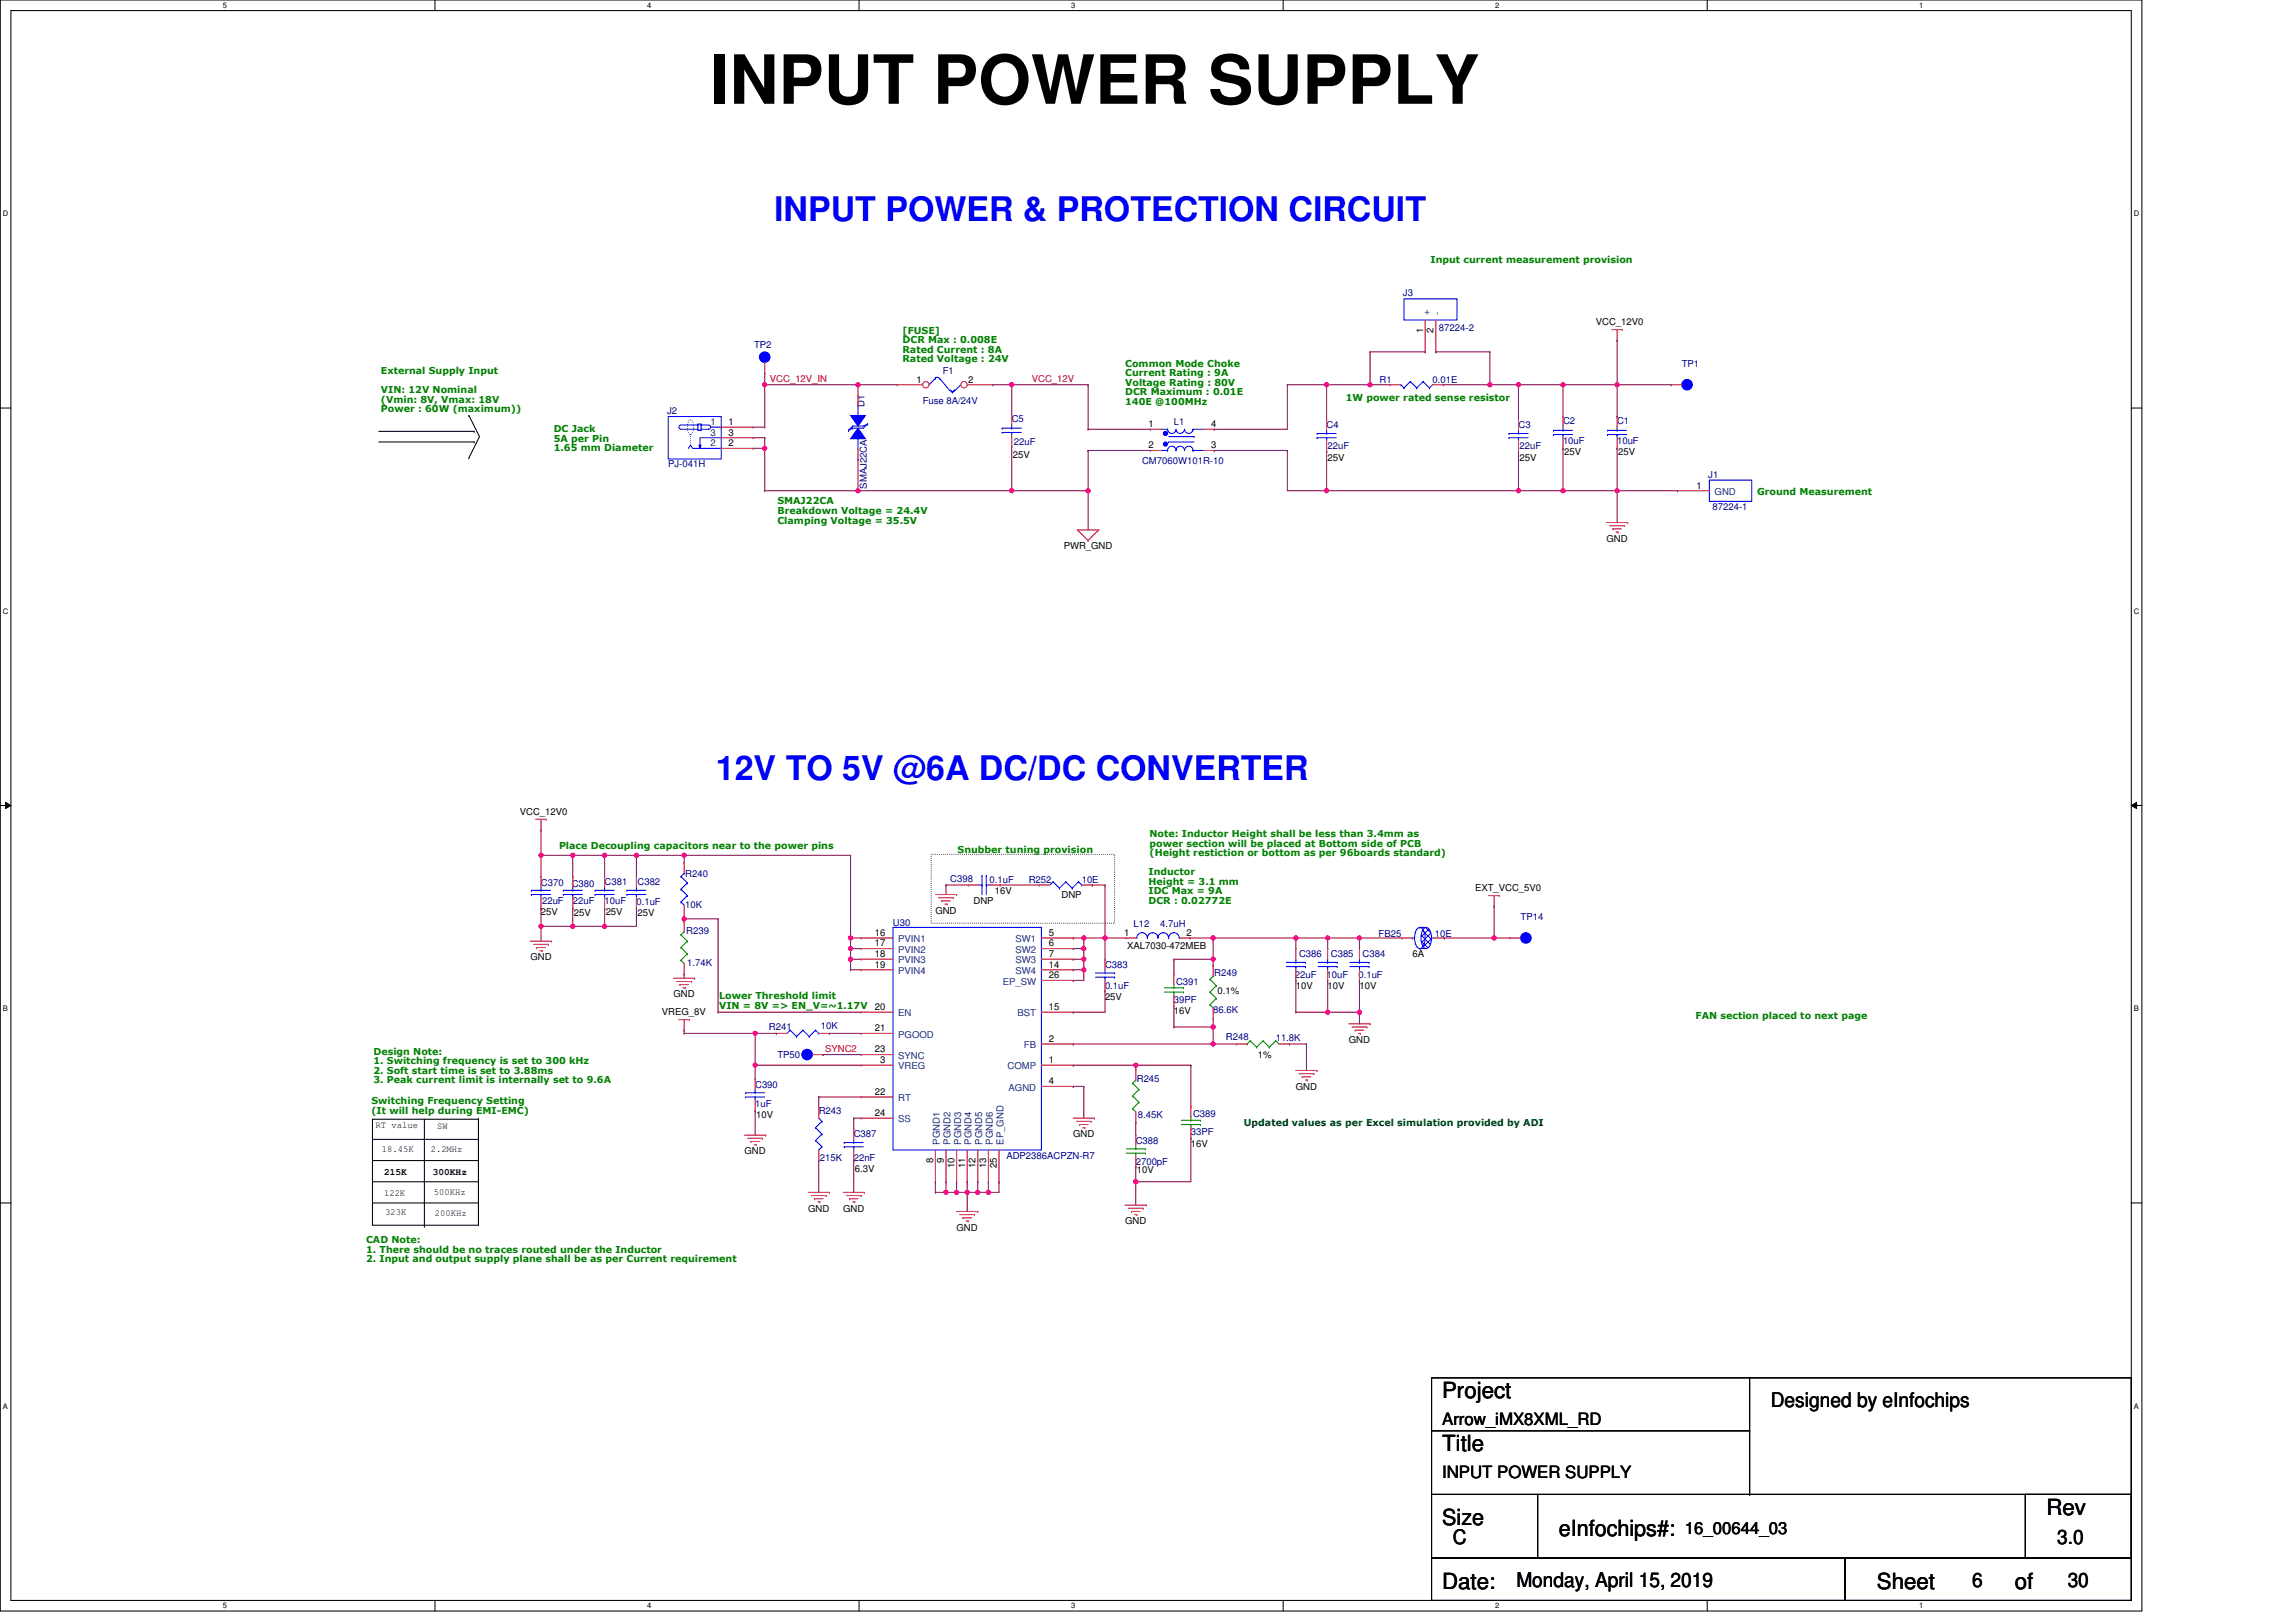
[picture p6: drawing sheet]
<svg xmlns="http://www.w3.org/2000/svg" width="297mm" height="210mm" viewBox="0 0 297 210" stroke-linecap="round" stroke-linejoin="round" font-family="sans-serif">
<defs><g id="words">
<text font-size="8.8" x="91.9" y="13.4">INPUT POWER SUPPLY</text>
<g font-size="4.4" fill="#00f">
<text x="100.2" y="28.7">INPUT POWER &amp; PROTECTION CIRCUIT</text>
<text x="92.6" y="100.9">12V TO 5V @6A DC/DC CONVERTER</text>
</g>
<g font-size="2.9">
<text x="186.6" y="180.9">Project</text>
<text x="186.6" y="187.8">Title</text>
<text x="186.6" y="197.4">Size</text>
<text x="264.8" y="196">Rev</text>
<text x="201.7" y="198.7">eInfochips#:</text>
<text x="186.6" y="205.6">Date:</text>
<text x="242.8" y="205.6">Sheet</text>
<text x="260.6" y="205.6">of</text>
</g>
<g font-size="2.6">
<text x="229.1" y="182">Designed by eInfochips</text>
<text x="187.9" y="199.9">C</text>
<text x="266.1" y="199.9">3.0</text>
<text x="196.2" y="205.4">Monday, April 15, 2019</text>
<text x="255.2" y="205.4">6</text>
<text x="267.5" y="205.4">30</text>
</g>
<g font-size="2.2">
<text x="186.6" y="184.4">Arrow_iMX8XML_RD</text>
<text x="186.6" y="191.3">INPUT POWER SUPPLY</text>
<text x="218" y="198.5">16_00644_03</text>
</g>
<g font-size="1.2" fill="#008000">
<text x="185.1" y="34">Input current measurement provision</text>
<text x="116.8" y="43.2">[FUSE]</text>
<text x="116.8" y="44.4">DCR Max : 0.008E</text>
<text x="116.8" y="45.7">Rated Current : 8A</text>
<text x="116.8" y="46.9">Rated Voltage : 24V</text>
<text x="145.6" y="47.5">Common Mode Choke</text>
<text x="49.3" y="48.4">External Supply Input</text>
<text x="49.3" y="50.9">VIN: 12V Nominal</text>
<text x="49.3" y="52.1">(Vmin: 8V, Vmax: 18V</text>
<text x="49.3" y="53.3">Power : 60W (maximum))</text>
<text x="145.6" y="48.7">Current Rating : 9A</text>
<text x="145.6" y="49.9">Voltage Rating : 80V</text>
<text x="145.6" y="51.1">DCR Maximum : 0.01E</text>
<text x="145.6" y="52.4">140E @100MHz</text>
<text x="174.1" y="51.8">1W power rated sense resistor</text>
<text x="71.6" y="56">DC Jack</text>
<text x="71.6" y="57.2">5A per Pin</text>
<text x="71.6" y="58.4">1.65 mm Diameter</text>
<text x="100.6" y="65.3">SMAJ22CA</text>
<text x="227.3" y="64.1">Ground Measurement</text>
<text x="100.6" y="66.5">Breakdown Voltage = 24.4V</text>
<text x="100.6" y="67.7">Clamping Voltage = 35.5V</text>
<text x="72.3" y="109.9">Place Decoupling capacitors near to the power pins</text>
<text x="123.9" y="110.4">Snubber tuning provision</text>
<text x="148.6" y="113.3">Inductor</text>
<text x="148.7" y="108.4">Note: Inductor Height shall be less than 3.4mm as</text>
<text x="148.7" y="109.6">power section will be placed at Bottom side of PCB</text>
<text x="148.7" y="110.8">(Height restiction or bottom as per 96boards standard)</text>
<text x="148.6" y="114.5">Height = 3.1 mm</text>
<text x="148.6" y="115.8">IDC Max = 9A</text>
<text x="148.6" y="117">DCR : 0.02772E</text>
<text x="93" y="129.3">Lower Threshold limit</text>
<text x="93" y="130.6">VIN = 8V =&gt; EN_V=~1.17V</text>
<text x="219.4" y="131.8">FAN section placed to next page</text>
<text x="48.3" y="136.5">Design Note:</text>
<text x="48.3" y="137.7">1. Switching frequency is set to 300 kHz</text>
<text x="48" y="142.9">Switching Frequency Setting</text>
<text x="48.3" y="138.9">2. Soft start time is set to 3.88ms</text>
<text x="48.3" y="140.2">3. Peak current limit is internally set to 9.6A</text>
<text x="48" y="144.2">(It will help during EMI-EMC)</text>
<text x="47.4" y="160.9">CAD Note:</text>
<text x="47.4" y="162.1">1. There should be no traces routed under the Inductor</text>
<text x="47.4" y="163.3">2. Input and output supply plane shall be as per Current requirement</text>
</g>
<g font-size="1.2" fill="#000080">
<text x="181.5" y="38.3">J3</text>
<text x="97.6" y="45">TP2</text>
<text x="186.2" y="42.8">87224-2</text>
<text x="217.6" y="47.5">TP1</text>
<text x="86.3" y="53.6">J2</text>
<text x="111.9" y="52.7" transform="rotate(-90 111.9 52.7)">D1</text>
<text x="119.4" y="52.3">Fuse 8A/24V</text>
<text x="122" y="48.4">F1</text>
<text x="178.5" y="49.5">R1</text>
<text x="185.3" y="49.5">0.01E</text>
<text x="130.9" y="54.6">C5</text>
<text x="131.2" y="57.6">22uF</text>
<text x="151.9" y="55">L1</text>
<text x="171.6" y="55.4">C4</text>
<text x="171.8" y="58.2">22uF</text>
<text x="196.5" y="55.4">C3</text>
<text x="196.6" y="58.2">22uF</text>
<text x="202.2" y="54.9">C2</text>
<text x="202.2" y="57.5">10uF</text>
<text x="209.2" y="54.9">C1</text>
<text x="209.2" y="57.5">10uF</text>
<text x="86.4" y="60.5">PJ-041H</text>
<text x="112.1" y="63.2" transform="rotate(-90 112.1 63.2)">SMAJ22CA</text>
<text x="147.8" y="60.1">CM7060W101R-10</text>
<text x="221" y="61.9">J1</text>
<text x="221.6" y="66">87224-1</text>
<text x="88.6" y="113.4">R240</text>
<text x="70" y="114.7">C370</text>
<text x="70.1" y="117">22uF</text>
<text x="74" y="114.8">C380</text>
<text x="74.1" y="117">22uF</text>
<text x="78.2" y="114.5">C381</text>
<text x="78.2" y="117">10uF</text>
<text x="82.3" y="117.1">0.1uF</text>
<text x="82.5" y="114.5">C382</text>
<text x="88.6" y="117.6">10K</text>
<text x="115.5" y="119.9">U30</text>
<text x="122.9" y="114.1">C398</text>
<text x="128" y="114.3">0.1uF</text>
<text x="133.1" y="114.3">R252</text>
<text x="139.9" y="114.3">10E</text>
<text x="196.7" y="119.1">TP14</text>
<text x="88.8" y="120.8">R239</text>
<text x="88.9" y="125">1.74K</text>
<text x="143" y="125.2">C383</text>
<text x="146.7" y="120">L12</text>
<text x="150.1" y="120">4.7uH</text>
<text x="168.1" y="123.9">C386</text>
<text x="172.2" y="123.9">C385</text>
<text x="176.3" y="123.9">C384</text>
<text x="178.3" y="121.3">FB25</text>
<text x="185.6" y="121.3">10E</text>
<text x="143" y="128">0.1uF</text>
<text x="151.9" y="129.8">39PF</text>
<text x="152.1" y="127.4">C391</text>
<text x="156.9" y="131.1">86.6K</text>
<text x="157.1" y="126.3">R249</text>
<text x="167.5" y="126.6">22uF</text>
<text x="171.6" y="126.6">10uF</text>
<text x="175.7" y="126.6">0.1uF</text>
<text x="99.5" y="133.3">R241</text>
<text x="100.6" y="136.9">TP50</text>
<text x="106.2" y="133.2">10K</text>
<text x="158.6" y="134.6">R248</text>
<text x="165" y="134.7">11.8K</text>
<text x="97.7" y="140.7">C390</text>
<text x="97.7" y="143.2">1uF</text>
<text x="147.1" y="140">R245</text>
<text x="105.9" y="144.2">R243</text>
<text x="110.5" y="147.2">C387</text>
<text x="130.2" y="149.9">ADP2386ACPZN-R7</text>
<text x="146.9" y="148">C388</text>
<text x="147.2" y="144.7">8.45K</text>
<text x="154.1" y="146.9">33PF</text>
<text x="154.3" y="144.6">C389</text>
<text x="106.1" y="150.2">215K</text>
<text x="110.5" y="150.2">22nF</text>
<text x="146.9" y="150.7">2700pF</text>
</g>
<g font-size="1.2" fill="#004080">
<text x="185" y="40.7" transform="rotate(-90 185 40.7)">+</text>
<text x="186.3" y="40.7" transform="rotate(-90 186.3 40.7)">-</text>
<text x="91.9" y="55">1</text>
<text x="91.9" y="57.8">2</text>
<text x="91.9" y="56.4">3</text>
<text x="221.8" y="64.1">GND</text>
<text x="116.2" y="121.9">PVIN1</text>
<text x="116.2" y="123.3">PVIN2</text>
<text x="116.2" y="124.7">PVIN3</text>
<text x="131.4" y="121.9">SW1</text>
<text x="131.4" y="123.3">SW2</text>
<text x="131.4" y="124.7">SW3</text>
<text x="116.2" y="126.1">PVIN4</text>
<text x="116.2" y="131.5">EN</text>
<text x="129.7" y="127.4">EP_SW</text>
<text x="131.4" y="126.1">SW4</text>
<text x="131.6" y="131.5">BST</text>
<text x="116.2" y="134.3">PGOOD</text>
<text x="116.2" y="137">SYNC</text>
<text x="132.5" y="135.7">FB</text>
<text x="116.2" y="142.5">RT</text>
<text x="116.2" y="138.4">VREG</text>
<text x="130.3" y="138.4">COMP</text>
<text x="130.5" y="141.1">AGND</text>
<text x="116.2" y="145.3">SS</text>
<text x="121.6" y="148.1" transform="rotate(-90 121.6 148.1)">PGND1</text>
<text x="123" y="148.1" transform="rotate(-90 123 148.1)">PGND2</text>
<text x="124.3" y="148.1" transform="rotate(-90 124.3 148.1)">PGND3</text>
<text x="125.7" y="148.1" transform="rotate(-90 125.7 148.1)">PGND4</text>
<text x="127.1" y="148.1" transform="rotate(-90 127.1 148.1)">PGND5</text>
<text x="128.4" y="148.1" transform="rotate(-90 128.4 148.1)">PGND6</text>
<text x="129.8" y="148.1" transform="rotate(-90 129.8 148.1)">EP_GND</text>
</g>
<g font-size="1.2">
<text x="184.1" y="43.1" transform="rotate(-90 184.1 43.1)">1</text>
<text x="185.5" y="43.1" transform="rotate(-90 185.5 43.1)">2</text>
<text x="206.5" y="42.1">VCC_12V0</text>
<text x="118.5" y="49.5">1</text>
<text x="125.3" y="49.5">2</text>
<text x="94.3" y="55">1</text>
<text x="94.3" y="57.7">2</text>
<text x="94.3" y="56.4">3</text>
<text x="131" y="59.3">25V</text>
<text x="148.6" y="55.3">1</text>
<text x="148.6" y="58">2</text>
<text x="156.7" y="55.3">4</text>
<text x="156.7" y="58">3</text>
<text x="171.8" y="59.7">25V</text>
<text x="196.6" y="59.7">25V</text>
<text x="202.3" y="58.9">25V</text>
<text x="209.3" y="58.9">25V</text>
<text x="219.5" y="63.2">1</text>
<text x="137.6" y="71.1">PWR_GND</text>
<text x="207.8" y="70.1">GND</text>
<text x="67.2" y="105.5">VCC_12V0</text>
<text x="70" y="118.4">25V</text>
<text x="74.2" y="118.5">25V</text>
<text x="78.4" y="118.4">25V</text>
<text x="82.5" y="118.5">25V</text>
<text x="121" y="118.2">GND</text>
<text x="126" y="117">DNP</text>
<text x="128.7" y="115.6">16V</text>
<text x="137.3" y="116.2">DNP</text>
<text x="190.8" y="115.4">EXT_VCC_5V0</text>
<text x="68.6" y="124.3">GND</text>
<text x="113.2" y="121.1">16</text>
<text x="113.2" y="122.5">17</text>
<text x="113.2" y="123.9">18</text>
<text x="113.2" y="125.2">19</text>
<text x="135.7" y="121.1">5</text>
<text x="135.7" y="122.5">6</text>
<text x="135.7" y="123.9">7</text>
<text x="135.7" y="125.2">14</text>
<text x="145.4" y="121.1">1</text>
<text x="145.8" y="122.8">XAL7030-472MEB</text>
<text x="153.5" y="121.1">2</text>
<text x="182.7" y="123.9">6A</text>
<text x="85.6" y="131.4">VREG_8V</text>
<text x="87.1" y="129.1">GND</text>
<text x="113.2" y="130.7">20</text>
<text x="135.7" y="130.7">15</text>
<text x="135.7" y="126.6">26</text>
<text x="143" y="129.3">25V</text>
<text x="151.9" y="131.3">16V</text>
<text x="157.5" y="128.7">0.1%</text>
<text x="167.6" y="128">10V</text>
<text x="171.8" y="128">10V</text>
<text x="175.9" y="128">10V</text>
<text x="113.2" y="133.5">21</text>
<text x="113.2" y="136.2">23</text>
<text x="113.9" y="137.6">3</text>
<text x="135.7" y="134.8">2</text>
<text x="135.7" y="137.6">1</text>
<text x="162.7" y="136.9">1%</text>
<text x="174.5" y="135">GND</text>
<text x="113.2" y="141.7">22</text>
<text x="135.7" y="140.3">4</text>
<text x="167.6" y="141">GND</text>
<text x="48.6" y="146">RT value</text>
<text x="49.4" y="149.1">18.45K</text>
<text x="55.7" y="149.1">2.2MHz</text>
<text x="56.5" y="146.1">SW</text>
<text x="96.3" y="149.4">GND</text>
<text x="97.8" y="144.7">10V</text>
<text x="113.2" y="144.4">24</text>
<text x="138.8" y="147.2">GND</text>
<text x="154.1" y="148.4">16V</text>
<text x="49.7" y="154.7">122K</text>
<text x="49.7" y="152">215K</text>
<text x="56" y="152">300KHz</text>
<text x="56.1" y="154.6">500KHz</text>
<text x="110.6" y="151.7">6.3V</text>
<text x="120.7" y="150.5" transform="rotate(-90 120.7 150.5)">8</text>
<text x="122.1" y="150.5" transform="rotate(-90 122.1 150.5)">9</text>
<text x="123.5" y="151.1" transform="rotate(-90 123.5 151.1)">10</text>
<text x="124.8" y="151.1" transform="rotate(-90 124.8 151.1)">11</text>
<text x="126.2" y="151.1" transform="rotate(-90 126.2 151.1)">12</text>
<text x="127.6" y="151.1" transform="rotate(-90 127.6 151.1)">13</text>
<text x="129" y="151.1" transform="rotate(-90 129 151.1)">25</text>
<text x="147.1" y="151.8">10V</text>
<text x="49.8" y="157.2">323K</text>
<text x="56.3" y="157.3">200KHz</text>
<text x="104.6" y="156.8">GND</text>
<text x="109.1" y="156.8">GND</text>
<text x="123.8" y="159.3">GND</text>
<text x="145.6" y="158.4">GND</text>
</g>
<g font-size="1.2" fill="#f00">
<text x="99.6" y="49.5">VCC_12V_IN</text>
<text x="133.5" y="49.5">VCC_12V</text>
<text x="106.8" y="136.2">SYNC2</text>
</g>
<text font-size="1.2" fill="#004000" x="160.9" y="145.7">Updated values as per Excel simulation provided by ADI</text>
<g font-size="1">
<text x="28.8" y="1">5</text>
<text x="83.7" y="1">4</text>
<text x="138.6" y="1">3</text>
<text x="193.4" y="1">2</text>
<text x="248.3" y="1">1</text>
<text x=".4" y="28">D</text>
<text x="276.1" y="28">D</text>
<text x=".4" y="79.4">C</text>
<text x="276.1" y="79.4">C</text>
<text x=".4" y="130.8">B</text>
<text x="276.1" y="130.8">B</text>
<text x=".4" y="182.3">A</text>
<text x="276.1" y="182.3">A</text>
<text x="28.8" y="208.1">5</text>
<text x="83.7" y="208.1">4</text>
<text x="138.6" y="208.1">3</text>
<text x="193.4" y="208.1">2</text>
<text x="248.3" y="208.1">1</text>
</g>
</g></defs>
<path d="M0 0h277.1v208.5h-277.1zM1.4 1.4h274.3v205.7h-274.3z" fill="none" stroke="#000" stroke-width=".13"/>
<g fill="#fff">
<path d="M28.8 .1h.6v1.1h-.6z"/>
<path d="M28.8 207.3h.6v1.1h-.6z"/>
</g>
<path d="M56.3 0v1.4M56.3 207.1v1.4" fill="none" stroke="#000" stroke-width=".13"/>
<g fill="#fff">
<path d="M83.7 .1h.6v1.1h-.6z"/>
<path d="M83.7 207.3h.6v1.1h-.6z"/>
</g>
<path d="M111.1 0v1.4M111.1 207.1v1.4" fill="none" stroke="#000" stroke-width=".13"/>
<g fill="#fff">
<path d="M138.6 .1h.5v1.1h-.5z"/>
<path d="M138.6 207.3h.5v1.1h-.5z"/>
</g>
<path d="M166 0v1.4M166 207.1v1.4" fill="none" stroke="#000" stroke-width=".13"/>
<g fill="#fff">
<path d="M193.4 .1h.6v1.1h-.6z"/>
<path d="M193.4 207.3h.6v1.1h-.6z"/>
</g>
<path d="M220.9 0v1.4M220.9 207.1v1.4" fill="none" stroke="#000" stroke-width=".13"/>
<g fill="#fff">
<path d="M248.3 .1h.5v1.1h-.5z"/>
<path d="M248.3 207.3h.5v1.1h-.5z"/>
<path d="M.4 27.1h.7v1.1h-.7z"/>
<path d="M276.1 27.1h.7v1.1h-.7z"/>
<path d="M.4 78.5h.7v1.1h-.7z"/>
<path d="M276.1 78.5h.7v1.1h-.7z"/>
</g>
<path d="M0 52.8h1.4M275.7 52.8h1.4" fill="none" stroke="#000" stroke-width=".13"/>
<g fill="#fff">
<path d="M.4 130h.6v1.1h-.6z"/>
<path d="M276.1 130h.6v1.1h-.6z"/>
</g>
<path d="M0 104.2h1.4M.7 103.8l.7 .4-.7 .4zM275.7 104.2l.7-.4v.8zM275.7 104.2h1.4" fill="none" stroke="#000" stroke-width=".13"/>
<path d="M.7 103.8l.7 .4-.7 .4zM275.7 104.2l.7-.4v.8z" fill="#000"/>
<g fill="#fff">
<path d="M.4 181.4h.6v1.1h-.6z"/>
<path d="M276.1 181.4h.6v1.1h-.6z"/>
</g>
<g fill="none" stroke="#000" stroke-width=".13">
<path d="M49 55.8h12.3M49 57.2h12.3M60.7 53.8h.1M60.7 59.3h.1M60.7 53.8l1.3 2.7-1.3 2.8M61.3 55.8h.1M61.3 57.2h.1M0 155.7h1.4M48.2 144.8h13.7v13.8h-13.7zM48.2 155.7h13.7M48.2 147.4h13.7M48.2 150.2h13.7"/>
<path d="M48.2 152.9h13.7M54.9 158.7h.1M54.9 144.8v13.9M61.9 158.4h.1M61.9 147.4h.1M61.9 150.2h.1M61.9 152.9h.1M61.9 155.7h.1M61.9 144.7v13.7M275.7 155.7h1.4M185.2 178.3h90.5v15.1h-90.5zM226.4 178.3v15.1"/>
<path d="M185.2 193.4h13.7v8.2h-13.7zM185.2 185.2h41.2M198.9 193.4h76.8v8.2h-76.8zM226.4 193.4h.1M226.4 185.2h.1M262 193.4h13.7v8.2h-13.7zM185.2 201.6h53.5v5.5h-53.5zM238.7 201.6h37v5.5h-37z"/>
</g>
<path d="M120.5 110.6h23.7v8.9h-23.7z" fill="none" stroke="#000" stroke-width=".13" stroke-dasharray="0 .3"/>
<g fill="none" stroke="#f00" stroke-width=".13">
<path d="M208.5 42.7h1.4M209.2 44h.1M209.2 42.7v1.3M209.9 42.7h.1M139.4 68.6h.1M139.4 68.6h2.7M139.4 68.6l1.4 1.4M140.8 70h.1M142.1 68.6h.1M142.1 68.6l-1.3 1.4M207.8 67.6h2.8M208.3 68h1.9"/>
<path d="M208.7 68.4h.1M208.7 68.4h1.1M209.1 68.9h.2M209.3 68.9h.1M210.2 68h.1M210.6 67.6h.1M69.3 106h1.4M70 107.4h.1M70 106v1.4M70.7 106h.1M121 115.8h2.8M121.4 116.2h1.9"/>
<path d="M121.8 116.6h.1M121.8 116.6h1.1M122.3 117h.2M122.5 117h.1M123.3 116.2h.1M123.8 115.8h.1M192.6 115.9h1.4M193.3 117.3h.1M193.3 115.9v1.4M194 115.9h.1M68.6 121.8h2.8M69 122.2h1.9"/>
<path d="M69.4 122.6h.1M69.4 122.6h1.1M69.9 123h.2M70.1 123h.1M70.9 122.2h.1M71.4 121.8h.1M87.1 126.6h2.8M87.5 127h2M87.8 131.9h1.4M88 127.4h.1M88 127.4h1.1M88.4 127.8h.2"/>
<path d="M88.5 133.3h.1M88.5 131.9v1.4M88.6 127.8h.1M89.2 131.9h.1M89.5 127h.1M89.9 126.6h.1M100.4 133.7h.1M100.4 133.7h1.4M105.9 133.7h1.4M107.3 133.7h.1M167.6 138.5h2.8M168.1 138.9h1.9"/>
<path d="M168.5 139.4h.1M168.5 139.4h1.1M168.9 139.8h.3M169.2 139.8h.1M170 138.9h.1M170.4 138.5h.1M174.5 132.5h2.7M174.9 132.9h1.9M175.3 133.3h.1M175.3 133.3h1.1M175.7 133.7h.3M176 133.7h.1"/>
<path d="M176.8 132.9h.1M177.2 132.5h.1M96.3 146.9h2.8M96.7 147.3h2M97.1 147.7h.1M97.1 147.7h1.1M97.6 148.1h.2M97.8 148.1h.1M98.7 147.3h.1M99.1 146.9h.1M104.6 154.3h2.7M105 154.7h1.9"/>
<path d="M105.4 155.1h.1M105.4 155.1h1.1M105.8 155.5h.3M105.9 143.3h.1M105.9 150.2h.1M105.9 143.3v1.4M105.9 148.8v1.4M106.1 155.5h.1M106.9 154.7h.1M107.3 154.3h.1M109.1 154.3h2.7M109.5 154.7h1.9"/>
<path d="M109.9 155.1h.1M109.9 155.1h1.1M110.3 155.5h.3M110.6 155.5h.1M111.4 154.7h.1M111.8 154.3h.1M123.8 156.8h2.7M124.2 157.2h1.9M124.6 157.6h.1M124.6 157.6h1.1M125 158h.3M125.3 158h.1"/>
<path d="M126.1 157.2h.1M126.5 156.8h.1M138.8 144.7h2.8M139.3 145.1h1.9M139.7 145.5h.1M139.7 145.5h1.1M140.1 145.9h.3M140.4 145.9h.1M141.2 145.1h.1M141.6 144.7h.1M145.6 155.9h2.7M146 156.4h1.9"/>
<path d="M146.4 156.8h.1M146.4 156.8h1.1M146.8 157.2h.3M147.1 157.2h.1M147.9 156.4h.1M148.3 155.9h.1"/>
</g>
<g fill="none" stroke="#00f" stroke-width=".13">
<path d="M102.2 133.3h.1M102.2 133.3l-.4 .4M102.2 133.3l.8 .8M103 134.1h.1M103.9 133.3h.1M103.9 133.3l-.9 .8M103.9 133.3l.8 .8M104.7 134.1h.1M105.5 133.3h.1M105.5 133.3l-.8 .8M105.5 133.3l.4 .4M105.9 133.7h.1"/>
<path d="M105.5 145.9h.1M105.5 147.6h.1M105.5 145.9l.8 .9M105.5 147.6l.8 .8M105.9 148.8h.1M105.9 144.7l.4 .4M106.3 145.1h.1M106.3 146.8h.1M106.3 148.4h.1M106.3 145.1l-.8 .8M106.3 146.8l-.8 .8M106.3 148.4l-.4 .4"/>
</g>
<circle cx="218.3" cy="49.8" r=".68" fill="#00f"/>
<g fill="none" stroke="#00f" stroke-width=".13">
<path d="M170.4 56.6h.1M170.4 56.1h.1M170.4 56.6h2.5M170.4 56.1h2.5M171.6 56.6h.1M171.6 56.1h.1M171.6 55.7v.4M171.6 56.6v.5M195.2 56.6h.1M195.2 56.1h.1M195.2 56.6h2.5M195.2 56.1h2.5"/>
<path d="M196.5 56.6h.1M196.5 56.1h.1M196.5 55.7v.4M196.5 56.6v.5M68.8 115.8h.1M68.8 115.2h.1M68.8 115.8h2.4M68.8 115.2h2.4M70 115.8h.1M70 115.2h.1M70 114.8v.4M70 115.8v.4"/>
<path d="M72.9 115.8h.1M72.9 115.2h.1M72.9 115.8h2.4M72.9 115.2h2.4M74.1 115.8h.1M74.1 115.2h.1M74.1 114.8v.4M74.1 115.8v.4M77 115.8h.1M77 115.2h.1M77 115.8h2.5M77 115.2h2.5"/>
<path d="M78.2 115.8h.1M78.2 115.2h.1M78.2 114.8v.4M78.2 115.8v.4M115.5 120h19.2v28.8h-19.2zM147.1 121.4a.68 .68 0 0 1 .7-.7 .68 .68 0 0 1 .6 .7M148.4 121.4a.68 .68 0 0 1 .7-.7 .68 .68 0 0 1 .7 .7 .68 .68 0 0 1 .7-.7 .68 .68 0 0 1 .7 .7M151.2 121.4a.68 .68 0 0 1 .7-.7 .68 .68 0 0 1 .7 .7M166.4 125.1h2.5M166.4 124.5h2.5M167.6 125.1h.1M167.6 124.5h.1"/>
<path d="M167.6 124.1v.4M167.6 125.1v.4M168.9 125.1h.1M168.9 124.5h.1M170.5 125.1h2.5M170.5 124.5h2.5M171.8 125.1h.1M171.8 124.5h.1M171.8 124.1v.4M171.8 125.1v.4M173 125.1h.1M173 124.5h.1"/>
<circle cx="218.3" cy="49.8" r=".68"/>
</g>
<g fill="none" stroke="#f00" stroke-width=".13">
<path d="M171.6 54.3h.1M171.6 58.4h.1M171.6 54.3v1.4M171.6 57.1v1.3M196.5 54.3h.1M196.5 58.4h.1M196.5 54.3v1.4M196.5 57.1v1.3M216.2 49.8h.1M216.2 49.8h1.4M70 113.4h.1M70 117.5h.1"/>
<path d="M70 113.4v1.4M70 116.2v1.3M74.1 113.4h.1M74.1 117.5h.1M74.1 113.4v1.4M74.1 116.2v1.3M78.2 113.4h.1M78.2 117.5h.1M78.2 113.4v1.4M78.2 116.2v1.3M111.4 121.4h.1M111.4 122.8h.1"/>
<path d="M111.4 124.1h.1M111.4 125.5h.1M111.4 131h.1M111.4 133.7h.1M111.4 136.5h.1M111.4 137.8h.1M111.4 121.4h4.1M111.4 122.8h4.1M111.4 124.1h4.1M111.4 125.5h4.1M111.4 131h4.1M111.4 133.7h4.1"/>
<path d="M111.4 136.5h4.1M111.4 137.8h4.1M134.7 121.4h4.1M134.7 122.8h4.1M134.7 124.1h4.1M134.7 125.5h4.1M134.7 131h4.1M134.7 137.8h4.1M134.7 135.1h4.1M134.7 126.9h4.1M138.8 121.4h.1M138.8 122.8h.1"/>
<path d="M138.8 124.1h.1M138.8 125.5h.1M138.8 131h.1M138.8 135.1h.1M138.8 137.8h.1M138.8 126.9h.1M145.7 121.4h.1M145.7 121.4h1.4M152.6 121.4h1.3M153.9 121.4h.1M167.6 122.8h.1M167.6 126.9h.1"/>
<path d="M167.6 122.8v1.3M167.6 125.5v1.4M171.8 122.8h.1M171.8 126.9h.1M171.8 122.8v1.3M171.8 125.5v1.4M111.4 142h.1M111.4 144.7h.1M111.4 142h4.1M111.4 144.7h4.1M121 152.9h.1M121 148.8v4.1"/>
<path d="M122.4 152.9h.1M122.4 148.8v4.1M123.8 152.9h.1M123.8 148.8v4.1M125.1 152.9h.1M125.1 148.8v4.1M126.5 152.9h.1M126.5 148.8v4.1M127.9 152.9h.1M127.9 148.8v4.1M129.2 152.9h.1M129.2 148.8v4.1"/>
<path d="M134.7 140.6h4.1M138.8 140.6h.1M154.1 143.2h.1M154.1 147.3h.1M154.1 143.2v1.4M154.1 145.9v1.4"/>
</g>
<path d="M152.8 145.5h2.5M152.8 145h2.5M154.1 145.5h.1M154.1 145h.1M154.1 144.6v.4M154.1 145.5v.4M155.3 145.5h.1M155.3 145h.1" fill="none" stroke="#008000" stroke-width=".13"/>
<path d="M184.3 120.1l.2-.1a1.48 1.48 0 0 1 .7 1.8 .96 .96 0 0 1-.7 1 1.5 1.5 0 0 1-.6-1.9l.1-.3z" fill-rule="evenodd" fill="#fff"/>
<path d="M184.3 120.1l.2-.1a1.48 1.48 0 0 1 .7 1.8 .96 .96 0 0 1-.7 1 1.5 1.5 0 0 1-.6-1.9l.1-.3z" fill-rule="evenodd" fill="#00f"/>
<g fill="none" stroke="#00f" stroke-width=".13">
<path d="M201 56.2h.1M201 55.7h.1M201 56.2h2.4M201 55.7h2.4M202.2 56.2h.1M202.2 55.7h.1M202.2 55.3v.4M202.2 56.2v.4M81.1 115.8h.1M81.1 115.2h.1M81.1 115.8h2.5M81.1 115.2h2.5"/>
<path d="M82.3 115.8h.1M82.3 115.2h.1M82.3 114.8v.4M82.3 115.8v.4M174.6 125.1h2.5M174.6 124.5h2.5M175.9 125.1h.1M175.9 124.5h.1M175.9 124.1v.4M175.9 125.1v.4M177.1 125.1h.1M177.1 124.5h.1"/>
<path d="M182.7 121.4h.1M182.7 121.4h.3M183.5 120.1l.2-.1a1.48 1.48 0 0 1 .6 1.8 .96 .96 0 0 1-.6 1 1.5 1.5 0 0 1-.7-1.9l.1-.3zM183.7 122.8h.1M183.7 120h.1M183.7 122.8h.8M183.7 120h.8M184.3 120.1l.2-.1a1.48 1.48 0 0 1 .7 1.8 .96 .96 0 0 1-.7 1 1.5 1.5 0 0 1-.6-1.9l.1-.3zM185.2 121.4h.1M185.2 121.4h.3"/>
</g>
<g fill="none" stroke="#f00" stroke-width=".13">
<path d="M202.2 53.9h.1M202.2 58h.1M202.2 53.9v1.4M202.2 56.6v1.4M82.3 113.4h.1M82.3 117.5h.1M82.3 113.4v1.4M82.3 116.2v1.3M160 135.1h.1M160 135.1h1.3M165.5 135.1h1.3M166.8 135.1h.1"/>
<path d="M175.9 122.8h.1M175.9 126.9h.1M175.9 122.8v1.3M175.9 125.5v1.4M181.4 121.4h.1M181.4 121.4h1.3M185.5 121.4h1.3M186.8 121.4h.1"/>
</g>
<path d="M161.3 135.1h.1M161.7 134.7h.1M161.7 134.7l.9 .8M161.7 134.7l-.4 .4M162.6 135.5h.1M163.4 134.7h.1M163.4 134.7l.8 .8M163.4 134.7l-.8 .8M164.2 135.5h.1M165 134.7h.1M165 134.7l.5 .4M165 134.7l-.8 .8" fill="none" stroke="#008000" stroke-width=".13"/>
<circle cx="197.4" cy="121.4" r=".68" fill="#00f"/>
<circle cx="197.4" cy="121.4" r=".68" fill="none" stroke="#00f" stroke-width=".13"/>
<path d="M195.4 121.4h.1M195.4 121.4h1.3" fill="none" stroke="#f00" stroke-width=".13"/>
<circle cx="104.4" cy="136.5" r=".68" fill="#00f"/>
<g fill="none" stroke="#00f" stroke-width=".13">
<path d="M181.6 38.7h6.9v2.7h-6.9zM111 56.6h.1M111 52.5h.1M111 52.5v1.4M111 56.6v1.4M208 56.2h.1M208 55.7h.1M208 56.2h2.4M208 55.7h2.4M209.2 56.2h.1M209.2 55.7h.1M209.2 55.3v.4"/>
<path d="M209.2 56.2v.4M141.7 126.5h2.5M141.7 125.9h2.5M143 126.5h.1M143 125.9h.1M143 125.5v.4M143 126.5v.4M144.2 126.5h.1M144.2 125.9h.1M109.2 148.4h.1M109.2 147.9h.1M109.2 148.4h2.5"/>
<path d="M109.2 147.9h2.5M110.5 148.4h.1M110.5 147.9h.1M110.5 147.4v.5M110.5 148.4v.4"/>
<circle cx="104.4" cy="136.5" r=".68"/>
</g>
<g fill="none" stroke="#f00" stroke-width=".13">
<path d="M184.4 45.5h.1M184.4 41.4v4.1M185.8 45.5h.1M185.8 41.4v4.1M209.2 53.9h.1M209.2 58h.1M209.2 53.9v1.4M209.2 56.6v1.4M88.5 119.2h.1M88.5 119.2v1.4M88.5 126h.1M88.5 124.7v1.3"/>
<path d="M105.1 136.5h1.4M106.5 136.5h.1M143 124.1h.1M143 128.2h.1M143 124.1v1.4M143 126.9v1.3M156.9 131.8h.1M156.9 125h.1M156.9 125v1.3M156.9 130.4v1.4M110.5 146.1h.1M110.5 150.2h.1"/>
<path d="M110.5 146.1v1.3M110.5 148.8v1.4M146.9 146.9h.1M146.9 151h.1M146.9 146.9v1.4M146.9 149.6v1.4"/>
</g>
<g fill="none" stroke="#008000" stroke-width=".13">
<path d="M88.1 124.3h.1M88.1 122.6h.1M88.1 121h.1M88.1 124.3l.4 .4M88.1 122.6l.8 .8M88.1 121l.8 .8M88.5 120.6h.1M88.5 120.6l-.4 .4M88.9 123.4h.1M88.9 121.8h.1M88.9 123.4l-.8 .9M88.9 121.8l-.8 .8"/>
<path d="M156.5 130h.1M156.5 128.4h.1M156.5 126.7h.1M156.5 130l.4 .4M156.5 128.4l.9 .8M156.5 126.7l.9 .9M156.9 126.3h.1M156.9 126.3l-.4 .4M157.4 129.2h.1M157.4 127.6h.1M157.4 129.2l-.9 .8M157.4 127.6l-.9 .8"/>
<path d="M145.7 149.2h2.5M145.7 148.7h2.5M146.9 149.2h.1M146.9 148.7h.1M146.9 148.3v.4M146.9 149.2v.4M148.2 149.2h.1M148.2 148.7h.1"/>
</g>
<path d="M111 55.4l1 1.4h-2z" fill-rule="evenodd" fill="#00f"/>
<path d="M109.8 55.7h.1M110.3 55.4h.1M110.3 55.1l-.5 .6M110.3 55.4l-.5 .3M111 55.4l1 1.4h-2zM112.2 54.9h.1M112.2 54.9l-.5 .5h-1.4M112.2 54.9l-.5 .2" fill="none" stroke="#00f" stroke-width=".13"/>
<path d="M110 53.8h2l-1 1.3z" fill-rule="evenodd" fill="#00f"/>
<path d="M110 53.8h2l-1 1.3zM110.3 55.1h.1M110.3 55.1h1.4M111 53.9h.1M111 53.9v1.2" fill="none" stroke="#00f" stroke-width=".13"/>
<path d="M111 59.4h.1M111 51.2h.1M111 51.2v1.3M111 58v1.4" fill="none" stroke="#f00" stroke-width=".13"/>
<circle cx="98.9" cy="46.2" r=".68" fill="#00f"/>
<g fill="none" stroke="#00f" stroke-width=".13">
<path d="M121 49h.1M121 49l-.8 .8M121.3 48.9h-.3M121.3 48.8l.2 .2M121.6 49h.1M121.6 49l1.3 1.6M122.9 50.5l.3 .2M123.1 50.6h.1M123.2 50.7h.1M123.3 50.6h.1M123.3 50.6l-.1 .1M123.5 50.5h.1"/>
<path d="M123.5 50.5l-.2 .1M124.3 49.8h.1M124.3 49.8l-.8 .8M129.7 56h.1M129.7 55.4h.1M129.7 56h2.4M129.7 55.4h2.4M130.9 56h.1M130.9 55.4h.1M130.9 55v.4M130.9 56v.4M221.1 62.1h5.5v2.8h-5.5z"/>
<path d="M88.1 116.7h.1M88.1 115.1h.1M88.1 113.4h.1M88.1 116.7l.4 .4M88.1 115.1l.8 .8M88.1 113.4l.8 .9M88.5 113h.1M88.5 113l-.4 .4M88.9 115.9h.1M88.9 114.3h.1M88.9 115.9l-.8 .8M88.9 114.3l-.8 .8"/>
<path d="M126.6 114.5h.5M127.1 113.3h.1M127.1 114.5h.1M127.1 113.3v2.5M127.6 113.3h.1M127.6 114.5h.1M127.6 113.3v2.5M127.6 114.5h.4M96.5 142h.1M96.5 141.4h.1M96.5 142h2.4M96.5 141.4h2.4"/>
<path d="M97.7 142h.1M97.7 141.4h.1M97.7 141v.4M97.7 142v.4"/>
<circle cx="98.9" cy="46.2" r=".68"/>
</g>
<g fill="none" stroke="#f00" stroke-width=".13">
<path d="M98.9 48.3h.1M98.9 46.9v1.4M130.9 53.6h.1M130.9 57.7h.1M130.9 53.6v1.4M130.9 56.4v1.3M217 63.5h.1M217 63.5h4.1M88.5 118.5h.1M88.5 111.6h.1M88.5 111.6v1.4M88.5 117.1v1.4"/>
<path d="M125.3 114.5h.1M125.3 114.5h1.3M128 114.5h1.4M129.4 114.5h.1M97.7 139.6h.1M97.7 139.6v1.4M146.9 138.4h.1M146.9 138.4v1.4M151.9 126h.1M151.9 130.2h.1M151.9 126v1.4M151.9 128.8v1.4"/>
<path d="M97.7 143.7h.1M97.7 142.4v1.3M146.9 145.2h.1M146.9 143.9v1.3"/>
</g>
<g fill="none" stroke="#008000" stroke-width=".13">
<path d="M146.9 139.8h.1M146.9 139.8l-.4 .4M150.6 128.4h2.5M150.6 127.8h2.5M151.9 128.4h.1M151.9 127.8h.1M151.9 127.4v.4M151.9 128.4v.4M153.1 128.4h.1M153.1 127.8h.1M146.5 143.5h.1M146.5 141.8h.1"/>
<path d="M146.5 140.2h.1M146.5 143.5l.4 .4M146.5 141.8l.8 .8M146.5 140.2l.8 .8M147.3 142.6h.1M147.3 141h.1M147.3 142.6l-.8 .9M147.3 141l-.8 .8"/>
</g>
<circle cx="119.8" cy="49.8" r=".41" fill="#fff"/>
<g fill="none" stroke="#f00" stroke-width=".13">
<path d="M116.1 49.8h.1M116.1 49.8h3.3"/>
<circle cx="119.8" cy="49.8" r=".41"/>
</g>
<circle cx="124.7" cy="49.8" r=".41" fill="#fff"/>
<g fill="none" stroke="#f00" stroke-width=".13">
<path d="M125.1 49.8h3.3M128.4 49.8h.1"/>
<circle cx="124.7" cy="49.8" r=".41"/>
</g>
<path d="M88.1 55a.27 .27 0 0 0-.3 .3 .27 .27 0 0 0 .3 .2M90.3 54.9h.4v.8h-.4zM93.3 56.6h-2.7v1" fill="none" stroke="#00f" stroke-width=".13"/>
<path d="M90.4 57.6h.3l-.1 .4z" fill="#00f"/>
<g fill="none" stroke="#00f" stroke-width=".13">
<path d="M86.4 53.9h6.9v5.5h-6.9zM88.1 55.5h2.2M88.1 55h2.2M89.1 58l.2-.4 .3 .4h3.7M90.3 55.5h.1M90.3 55h.1M90.4 57.6h.3l-.1 .4zM90.7 55.5h.1M90.7 55h.1M90.7 55h1a.27 .27 0 0 1 .2 .3 .27 .27 0 0 1-.2 .2M90.7 55.5h1M91.9 55.3h1.4"/>
<path d="M93.3 55.3h.1M150.2 55.5h.9M150.2 58.3h.9M150.8 56h.1M151.1 58.3h.1M151.1 58.3a.54 .54 0 0 1 .5-.6 .54 .54 0 0 1 .5 .6 .55 .55 0 0 1 .6-.6 .55 .55 0 0 1 .5 .6 .55 .55 0 0 1 .6-.6 .55 .55 0 0 1 .5 .6M151.1 55.5a.55 .55 0 0 0 .5 .6 .55 .55 0 0 0 .5-.6 .55 .55 0 0 0 .6 .6 .55 .55 0 0 0 .5-.6 .55 .55 0 0 0 .6 .6 .55 .55 0 0 0 .5-.6M151.1 55.5h.1M151.2 57.2h.1M151.2 56.5h3.3M151.2 57.2h3.3M154.3 58.3h.1"/>
<path d="M154.3 55.5h.1M154.3 55.5h1.4M154.3 58.3h1.4M154.5 56.5h.1M181.2 49.8h.1M181.2 49.8l.4 .4M181.6 50.2h.1M182.5 49.4h.1M182.5 49.4l.8 .8M182.5 49.4l-.9 .8M183.3 50.2h.1M184.1 49.4h.1"/>
<path d="M184.1 49.4l.8 .8M184.1 49.4l-.8 .8M184.9 50.2h.1M185.3 49.8l-.4 .4M136.2 114.1h.1M136.2 114.1l-.4 .4M136.2 114.1l.9 .8M137.1 114.9h.1M137.9 114.1h.1M137.9 114.1l-.8 .8M137.9 114.1l.8 .8M138.7 114.9h.1"/>
<path d="M139.5 114.1h.1M139.5 114.1l-.8 .8M139.5 114.1l.4 .4M139.9 114.5h.1"/>
</g>
<path d="M89.2 54.4l.1-.1a1.36 1.36 0 0 1 .2 1.9h-.2a1.37 1.37 0 0 1-.1-1.8zM89.3 56.2v1.4M89.3 57.6h.1" fill="none" stroke="#00f" stroke-width=".13" stroke-dasharray="0 .3"/>
<g fill="none" stroke="#f00" stroke-width=".13">
<path d="M93.3 55.3h4.1M93.3 58h4.1M93.3 56.6h4.1M97.4 55.3h.1M97.4 58h.1M97.4 56.6h.1M179.9 49.8h.1M179.9 49.8h1.3M185.3 49.8h1.4M186.7 49.8h.1M134.5 114.5h.1M134.5 114.5h1.3"/>
<path d="M139.9 114.5h1.4M141.3 114.5h.1"/>
</g>
<circle cx="150.8" cy="57.5" r=".27" fill="#00f"/>
<circle cx="150.8" cy="57.5" r=".27" fill="none" stroke="#00f" stroke-width=".13"/>
<circle cx="150.8" cy="56.1" r=".27" fill="#00f"/>
<circle cx="150.8" cy="56.1" r=".27" fill="none" stroke="#00f" stroke-width=".13"/>
<path d="M148.9 55.5h.1M148.9 58.3h.1M148.9 55.5h1.3M148.9 58.3h1.3M155.7 55.5h1.4M155.7 58.3h1.4M157.1 55.5h.1M157.1 58.3h.1" fill="none" stroke="#f00" stroke-width=".13"/>
<g fill="none" stroke="#800040" stroke-width=".13">
<path d="M98.9 48.3h.1M98.9 49.8h.1M98.9 48.3v1.5M98.9 49.8h12.1M177.2 45.5h.1M177.2 45.5v4.3M177.2 45.5h7.2M184.4 45.5h.1M185.8 45.5h.1M185.8 45.5h6.9M192.7 45.5h.1M192.7 45.5v4.3"/>
<path d="M209.2 44h.1M209.2 44v5.8"/>
</g>
<circle cx="111" cy="49.8" r=".27" fill="#f0f"/>
<circle cx="111" cy="49.8" r=".27" fill="none" stroke="#f0f" stroke-width=".13"/>
<path d="M98.9 49.8h.1M98.9 49.8v5.5" fill="none" stroke="#800040" stroke-width=".13"/>
<circle cx="98.9" cy="49.8" r=".27" fill="#f0f"/>
<circle cx="98.9" cy="49.8" r=".27" fill="none" stroke="#f0f" stroke-width=".13"/>
<path d="M111 49.8h.1M111 49.8h5.1M111 49.8v1.4M128.4 49.8h.1M128.4 49.8h12.4M130.9 49.8h.1" fill="none" stroke="#800040" stroke-width=".13"/>
<circle cx="130.9" cy="49.8" r=".27" fill="#f0f"/>
<circle cx="130.9" cy="49.8" r=".27" fill="none" stroke="#f0f" stroke-width=".13"/>
<path d="M130.9 49.8h.1M130.9 49.8v3.8M140.8 49.8h.1M140.8 49.8v5.7M166.5 49.8h.1M166.5 49.8v5.7M166.5 49.8h10.7M171.6 49.8h.1M177.2 49.8h.1" fill="none" stroke="#800040" stroke-width=".13"/>
<circle cx="177.2" cy="49.8" r=".27" fill="#f0f"/>
<circle cx="177.2" cy="49.8" r=".27" fill="none" stroke="#f0f" stroke-width=".13"/>
<path d="M171.6 49.8h.1M171.6 49.8v4.5" fill="none" stroke="#800040" stroke-width=".13"/>
<circle cx="171.6" cy="49.8" r=".27" fill="#f0f"/>
<circle cx="171.6" cy="49.8" r=".27" fill="none" stroke="#f0f" stroke-width=".13"/>
<path d="M177.2 49.8h.1M177.2 49.8h2.7M186.7 49.8h.1M186.7 49.8h6" fill="none" stroke="#800040" stroke-width=".13"/>
<circle cx="192.7" cy="49.8" r=".27" fill="#f0f"/>
<circle cx="192.7" cy="49.8" r=".27" fill="none" stroke="#f0f" stroke-width=".13"/>
<path d="M192.7 49.8h.1M192.7 49.8h9.5M196.5 49.8h.1M196.5 49.8v4.5" fill="none" stroke="#800040" stroke-width=".13"/>
<circle cx="196.4" cy="49.8" r=".27" fill="#f0f"/>
<circle cx="196.4" cy="49.8" r=".27" fill="none" stroke="#f0f" stroke-width=".13"/>
<path d="M202.2 49.8h.1M202.2 49.8v4.1M202.2 49.8h7" fill="none" stroke="#800040" stroke-width=".13"/>
<circle cx="209.2" cy="49.8" r=".27" fill="#f0f"/>
<circle cx="209.2" cy="49.8" r=".27" fill="none" stroke="#f0f" stroke-width=".13"/>
<circle cx="202.2" cy="49.8" r=".27" fill="#f0f"/>
<circle cx="202.2" cy="49.8" r=".27" fill="none" stroke="#f0f" stroke-width=".13"/>
<g fill="none" stroke="#800040" stroke-width=".13">
<path d="M97.4 55.3h1.5M97.4 56.6h1.5M97.4 58h1.5M98.9 55.3h.1M98.9 56.6h.1M98.9 58h.1M98.9 56.6v1.4M130.9 57.7h.1M130.9 57.7v5.8M140.8 55.5h.1M140.8 55.5h8.1M157.1 55.5h.1"/>
<path d="M157.1 55.5h9.4M209.2 53.9h.1M216.2 49.8h.1M216.2 49.8h-7v4.1"/>
</g>
<circle cx="98.9" cy="58" r=".27" fill="#f0f"/>
<circle cx="98.9" cy="58" r=".27" fill="none" stroke="#f0f" stroke-width=".13"/>
<g fill="none" stroke="#800040" stroke-width=".13">
<path d="M98.9 58h.1M98.9 58v5.5M111 59.4h.1M111 59.4v4.1h-12.1M140.8 58.3h.1M140.8 58.3h8.1M140.8 58.3v5.2M157.1 58.3h.1M157.1 58.3h9.4M166.5 58.3h.1M166.5 58.3v5.2M171.6 58.4h.1"/>
<path d="M171.6 58.4v5.1M196.5 58.4h.1M196.5 58.4v5.1M202.2 58h.1M202.2 58v5.5M209.2 58h.1M209.2 58v5.5M98.9 63.5h.1"/>
</g>
<circle cx="111" cy="63.5" r=".27" fill="#f0f"/>
<circle cx="111" cy="63.5" r=".27" fill="none" stroke="#f0f" stroke-width=".13"/>
<path d="M111 63.5h.1M111 63.5h29.8M130.9 63.5h.1" fill="none" stroke="#800040" stroke-width=".13"/>
<circle cx="140.8" cy="63.5" r=".27" fill="#f0f"/>
<circle cx="140.8" cy="63.5" r=".27" fill="none" stroke="#f0f" stroke-width=".13"/>
<circle cx="130.9" cy="63.5" r=".27" fill="#f0f"/>
<circle cx="130.9" cy="63.5" r=".27" fill="none" stroke="#f0f" stroke-width=".13"/>
<path d="M140.8 63.5h.1M140.8 63.5v5.1M166.5 63.5h30M171.6 63.5h.1M196.5 63.5h.1" fill="none" stroke="#800040" stroke-width=".13"/>
<circle cx="171.6" cy="63.5" r=".27" fill="#f0f"/>
<circle cx="171.6" cy="63.5" r=".27" fill="none" stroke="#f0f" stroke-width=".13"/>
<circle cx="196.4" cy="63.5" r=".27" fill="#f0f"/>
<circle cx="196.4" cy="63.5" r=".27" fill="none" stroke="#f0f" stroke-width=".13"/>
<path d="M196.5 63.5h.1M196.5 63.5h12.7M202.2 63.5h.1" fill="none" stroke="#800040" stroke-width=".13"/>
<circle cx="209.2" cy="63.5" r=".27" fill="#f0f"/>
<circle cx="209.2" cy="63.5" r=".27" fill="none" stroke="#f0f" stroke-width=".13"/>
<circle cx="202.2" cy="63.5" r=".27" fill="#f0f"/>
<circle cx="202.2" cy="63.5" r=".27" fill="none" stroke="#f0f" stroke-width=".13"/>
<path d="M209.2 63.5h.1M209.2 63.5h7.8M209.2 63.5v4.1M217 63.5h.1M70 107.4h.1M70 110.7h.1M70 107.4v3.3M70 110.7h4.1" fill="none" stroke="#800040" stroke-width=".13"/>
<circle cx="74.1" cy="110.7" r=".27" fill="#f0f"/>
<circle cx="74.1" cy="110.7" r=".27" fill="none" stroke="#f0f" stroke-width=".13"/>
<circle cx="70" cy="110.7" r=".27" fill="#f0f"/>
<circle cx="70" cy="110.7" r=".27" fill="none" stroke="#f0f" stroke-width=".13"/>
<path d="M70 110.7h.1M70 110.7v2.7M74.1 110.7h.1M74.1 110.7v2.7M74.1 110.7h8.2M78.2 110.7h.1M78.2 110.7v2.7" fill="none" stroke="#800040" stroke-width=".13"/>
<circle cx="78.2" cy="110.7" r=".27" fill="#f0f"/>
<circle cx="78.2" cy="110.7" r=".27" fill="none" stroke="#f0f" stroke-width=".13"/>
<path d="M82.3 110.7h6.2M88.5 110.7h.1" fill="none" stroke="#800040" stroke-width=".13"/>
<circle cx="82.3" cy="110.7" r=".27" fill="#f0f"/>
<circle cx="82.3" cy="110.7" r=".27" fill="none" stroke="#f0f" stroke-width=".13"/>
<path d="M82.3 110.7h.1M82.3 110.7v2.7M88.5 110.7h.1M88.5 110.7v.9M88.5 110.7h21.5M110 110.7h.1" fill="none" stroke="#800040" stroke-width=".13"/>
<circle cx="88.5" cy="110.7" r=".27" fill="#f0f"/>
<circle cx="88.5" cy="110.7" r=".27" fill="none" stroke="#f0f" stroke-width=".13"/>
<path d="M110 110.7v10.7M110 121.4h.1" fill="none" stroke="#800040" stroke-width=".13"/>
<circle cx="110" cy="121.4" r=".27" fill="#f0f"/>
<circle cx="110" cy="121.4" r=".27" fill="none" stroke="#f0f" stroke-width=".13"/>
<path d="M122.4 114.5h.1M122.4 114.5h2.9M122.4 114.5v1.3M129.4 114.5h.1M129.4 114.5h5.1M141.3 114.5h.1M141.3 114.5h1.7M143 114.5h.1M143 114.5v6.9" fill="none" stroke="#800040" stroke-width=".13"/>
<circle cx="143" cy="121.4" r=".27" fill="#f0f"/>
<circle cx="143" cy="121.4" r=".27" fill="none" stroke="#f0f" stroke-width=".13"/>
<path d="M70 117.5h.1M70 117.5v2.4M74.1 117.5h.1M74.1 117.5v2.4M78.2 117.5h.1M78.2 117.5v2.4" fill="none" stroke="#800040" stroke-width=".13"/>
<circle cx="78.2" cy="119.9" r=".27" fill="#f0f"/>
<circle cx="78.2" cy="119.9" r=".27" fill="none" stroke="#f0f" stroke-width=".13"/>
<path d="M82.3 117.5h.1M82.3 117.5v2.4M88.5 118.9h.1M88.5 119.2h.1M88.5 118.9h4.4M88.5 118.5v.7M193.3 117.3h.1M193.3 117.3v4.1" fill="none" stroke="#800040" stroke-width=".13"/>
<circle cx="88.5" cy="118.9" r=".27" fill="#f0f"/>
<circle cx="88.5" cy="118.9" r=".27" fill="none" stroke="#f0f" stroke-width=".13"/>
<path d="M70 119.9h.1M70 119.9h4.1M92.9 118.9h.1M92.9 118.9v12.1" fill="none" stroke="#800040" stroke-width=".13"/>
<circle cx="74.1" cy="119.9" r=".27" fill="#f0f"/>
<circle cx="74.1" cy="119.9" r=".27" fill="none" stroke="#f0f" stroke-width=".13"/>
<circle cx="70" cy="119.9" r=".27" fill="#f0f"/>
<circle cx="70" cy="119.9" r=".27" fill="none" stroke="#f0f" stroke-width=".13"/>
<path d="M70 119.9h.1M70 119.9v1.9M74.1 119.9h.1M74.1 119.9h8.2M78.2 119.9h.1M110 121.4h.1M110 121.4h1.4M110 121.4v1.4M138.8 121.4h.1M138.8 121.4h1.4" fill="none" stroke="#800040" stroke-width=".13"/>
<circle cx="140.2" cy="121.4" r=".27" fill="#f0f"/>
<circle cx="140.2" cy="121.4" r=".27" fill="none" stroke="#f0f" stroke-width=".13"/>
<path d="M140.2 121.4h.1M140.2 121.4h5.5M140.2 121.4v1.4M143 121.4h.1M143 121.4v2.7M153.9 121.4h.1M153.9 121.4h3v2.7M156.9 124.1h.1" fill="none" stroke="#800040" stroke-width=".13"/>
<circle cx="156.9" cy="124.1" r=".27" fill="#f0f"/>
<circle cx="156.9" cy="124.1" r=".27" fill="none" stroke="#f0f" stroke-width=".13"/>
<path d="M156.9 121.4h10.7M167.6 121.4h.1" fill="none" stroke="#800040" stroke-width=".13"/>
<circle cx="156.9" cy="121.4" r=".27" fill="#f0f"/>
<circle cx="156.9" cy="121.4" r=".27" fill="none" stroke="#f0f" stroke-width=".13"/>
<circle cx="167.6" cy="121.4" r=".27" fill="#f0f"/>
<circle cx="167.6" cy="121.4" r=".27" fill="none" stroke="#f0f" stroke-width=".13"/>
<path d="M167.6 121.4h.1M167.6 121.4h8.3M167.6 121.4v1.4M171.8 121.4h.1M171.8 121.4v1.4" fill="none" stroke="#800040" stroke-width=".13"/>
<circle cx="175.9" cy="121.4" r=".27" fill="#f0f"/>
<circle cx="175.9" cy="121.4" r=".27" fill="none" stroke="#f0f" stroke-width=".13"/>
<circle cx="171.8" cy="121.4" r=".27" fill="#f0f"/>
<circle cx="171.8" cy="121.4" r=".27" fill="none" stroke="#f0f" stroke-width=".13"/>
<path d="M175.9 121.4h.1M175.9 121.4v1.4M175.9 121.4h5.5M186.8 121.4h.1M186.8 121.4h6.5" fill="none" stroke="#800040" stroke-width=".13"/>
<circle cx="193.3" cy="121.4" r=".27" fill="#f0f"/>
<circle cx="193.3" cy="121.4" r=".27" fill="none" stroke="#f0f" stroke-width=".13"/>
<path d="M110 122.8h.1M110 122.8v1.3M193.3 121.4h.1M193.3 121.4h2.1" fill="none" stroke="#800040" stroke-width=".13"/>
<circle cx="110" cy="122.8" r=".27" fill="#f0f"/>
<circle cx="110" cy="122.8" r=".27" fill="none" stroke="#f0f" stroke-width=".13"/>
<path d="M110 122.8h.1M110 122.8h1.4M138.8 122.8h.1M138.8 122.8h1.4" fill="none" stroke="#800040" stroke-width=".13"/>
<circle cx="140.2" cy="122.8" r=".27" fill="#f0f"/>
<circle cx="140.2" cy="122.8" r=".27" fill="none" stroke="#f0f" stroke-width=".13"/>
<path d="M110 124.1h.1M110 124.1h1.4M110 124.1v1.4M140.2 122.8h.1M140.2 122.8v1.3" fill="none" stroke="#800040" stroke-width=".13"/>
<circle cx="110" cy="124.1" r=".27" fill="#f0f"/>
<circle cx="110" cy="124.1" r=".27" fill="none" stroke="#f0f" stroke-width=".13"/>
<path d="M138.8 124.1h.1M138.8 124.1h1.4" fill="none" stroke="#800040" stroke-width=".13"/>
<circle cx="140.2" cy="124.1" r=".27" fill="#f0f"/>
<circle cx="140.2" cy="124.1" r=".27" fill="none" stroke="#f0f" stroke-width=".13"/>
<path d="M110 125.5h.1M110 125.5h1.4M138.8 125.5h.1M140.2 124.1h.1M140.2 124.1v1.4h-1.4M151.9 124.1h.1M151.9 124.1h5M151.9 124.1v1.9M156.9 124.1h.1M156.9 125h.1M156.9 124.1v.9" fill="none" stroke="#800040" stroke-width=".13"/>
<circle cx="140.2" cy="125.5" r=".27" fill="#f0f"/>
<circle cx="140.2" cy="125.5" r=".27" fill="none" stroke="#f0f" stroke-width=".13"/>
<g fill="none" stroke="#800040" stroke-width=".13">
<path d="M88.5 126h.1M88.5 126v.6M92.9 131h.1M92.9 131h18.5M138.8 126.9h.1M138.8 131h.1M140.2 125.5h.1M140.2 125.5v1.4h-1.4M143 128.2h.1M143 128.2v2.8h-4.2M151.9 132.9h.1M151.9 130.2v2.7"/>
<path d="M167.6 126.9h.1M167.6 131h.1M167.6 126.9v4.1M171.8 126.9h.1M171.8 131h.1M171.8 126.9v4.1M175.9 126.9h.1M175.9 126.9v4.1h-8.3"/>
</g>
<circle cx="171.8" cy="131" r=".27" fill="#f0f"/>
<circle cx="171.8" cy="131" r=".27" fill="none" stroke="#f0f" stroke-width=".13"/>
<path d="M175.9 131h.1M175.9 131v1.5" fill="none" stroke="#800040" stroke-width=".13"/>
<circle cx="175.9" cy="131" r=".27" fill="#f0f"/>
<circle cx="175.9" cy="131" r=".27" fill="none" stroke="#f0f" stroke-width=".13"/>
<path d="M156.9 132.9h.1M156.9 131.8v1.1" fill="none" stroke="#800040" stroke-width=".13"/>
<circle cx="156.9" cy="132.9" r=".27" fill="#f0f"/>
<circle cx="156.9" cy="132.9" r=".27" fill="none" stroke="#f0f" stroke-width=".13"/>
<path d="M88.5 133.7h.1M88.5 133.3h.1M88.5 133.7h11.9M88.5 133.3v.4M97.7 133.7h.1M97.7 133.7v4.1M100.4 133.7h.1" fill="none" stroke="#800040" stroke-width=".13"/>
<circle cx="97.7" cy="133.7" r=".27" fill="#f0f"/>
<circle cx="97.7" cy="133.7" r=".27" fill="none" stroke="#f0f" stroke-width=".13"/>
<path d="M107.3 133.7h.1M107.3 133.7h4.1M138.8 135.1h.1M138.8 135.1h18.1M151.9 132.9h5M156.9 132.9h.1M156.9 135.1h.1M156.9 132.9v2.2" fill="none" stroke="#800040" stroke-width=".13"/>
<circle cx="156.9" cy="135.1" r=".27" fill="#f0f"/>
<circle cx="156.9" cy="135.1" r=".27" fill="none" stroke="#f0f" stroke-width=".13"/>
<path d="M97.7 137.8h.1M97.7 137.8v1.8M97.7 137.8h13.7M106.5 136.5h.1M106.5 136.5h4.9M156.9 135.1h.1M156.9 135.1h3.1M166.8 135.1h.1M166.8 135.1h2.2M169 135.1h.1M169 135.1v3.4" fill="none" stroke="#800040" stroke-width=".13"/>
<circle cx="97.7" cy="137.8" r=".27" fill="#f0f"/>
<circle cx="97.7" cy="137.8" r=".27" fill="none" stroke="#f0f" stroke-width=".13"/>
<path d="M138.8 137.8h.1M138.8 137.8h8.1" fill="none" stroke="#800040" stroke-width=".13"/>
<circle cx="146.9" cy="137.8" r=".27" fill="#f0f"/>
<circle cx="146.9" cy="137.8" r=".27" fill="none" stroke="#f0f" stroke-width=".13"/>
<g fill="none" stroke="#800040" stroke-width=".13">
<path d="M146.9 137.8h.1M146.9 137.8h7.2M146.9 137.8v.6M154.1 137.8h.1M154.1 137.8v5.4M97.7 143.7h.1M97.7 143.7v3.2M105.9 142h.1M105.9 150.2h.1M105.9 142h5.5M105.9 142v1.3M105.9 150.2v4.1"/>
<path d="M110.5 144.7h.1M110.5 150.2h.1M110.5 144.7h.9M110.5 144.7v1.4M110.5 150.2v4.1M121 152.9h.1M121 152.9v1.4M122.4 152.9h.1M122.4 152.9v1.4M123.8 152.9h.1M123.8 152.9v1.4M125.1 152.9h.1"/>
<path d="M125.1 152.9v1.4M126.5 152.9h.1M126.5 152.9v1.4M127.9 152.9h.1M127.9 152.9v1.4M138.8 140.6h.1M138.8 140.6h1.4M140.2 140.6h.1M140.2 140.6v4.1M146.9 145.2h.1M146.9 151h.1M146.9 145.2v1.7"/>
<path d="M146.9 151v1.9M154.1 147.3h.1M154.1 147.3v5.6"/>
</g>
<circle cx="127.9" cy="154.3" r=".27" fill="#f0f"/>
<circle cx="127.9" cy="154.3" r=".27" fill="none" stroke="#f0f" stroke-width=".13"/>
<path d="M129.2 152.9h.1M129.2 152.9v1.4M146.9 152.9h.1M146.9 152.9h7.2" fill="none" stroke="#800040" stroke-width=".13"/>
<circle cx="146.9" cy="152.9" r=".27" fill="#f0f"/>
<circle cx="146.9" cy="152.9" r=".27" fill="none" stroke="#f0f" stroke-width=".13"/>
<path d="M121 154.3h.1M121 154.3h2.8M122.4 154.3h.1M146.9 152.9h.1M146.9 152.9v3" fill="none" stroke="#800040" stroke-width=".13"/>
<circle cx="123.8" cy="154.3" r=".27" fill="#f0f"/>
<circle cx="123.8" cy="154.3" r=".27" fill="none" stroke="#f0f" stroke-width=".13"/>
<circle cx="122.4" cy="154.3" r=".27" fill="#f0f"/>
<circle cx="122.4" cy="154.3" r=".27" fill="none" stroke="#f0f" stroke-width=".13"/>
<path d="M123.8 154.3h.1M123.8 154.3h1.3" fill="none" stroke="#800040" stroke-width=".13"/>
<circle cx="125.1" cy="154.3" r=".27" fill="#f0f"/>
<circle cx="125.1" cy="154.3" r=".27" fill="none" stroke="#f0f" stroke-width=".13"/>
<path d="M125.1 154.3h.1M125.1 154.3v2.5M125.1 154.3h1.4" fill="none" stroke="#800040" stroke-width=".13"/>
<circle cx="126.5" cy="154.3" r=".27" fill="#f0f"/>
<circle cx="126.5" cy="154.3" r=".27" fill="none" stroke="#f0f" stroke-width=".13"/>
<path d="M126.5 154.3h.1M126.5 154.3h2.7M127.9 154.3h.1" fill="none" stroke="#800040" stroke-width=".13"/>
<circle cx="111" cy="49.8" r=".27" fill="#f0f"/>
<circle cx="111" cy="49.8" r=".27" fill="none" stroke="#f0f" stroke-width=".13"/>
<circle cx="98.9" cy="49.8" r=".27" fill="#f0f"/>
<circle cx="98.9" cy="49.8" r=".27" fill="none" stroke="#f0f" stroke-width=".13"/>
<circle cx="130.9" cy="49.8" r=".27" fill="#f0f"/>
<circle cx="130.9" cy="49.8" r=".27" fill="none" stroke="#f0f" stroke-width=".13"/>
<circle cx="177.2" cy="49.8" r=".27" fill="#f0f"/>
<circle cx="177.2" cy="49.8" r=".27" fill="none" stroke="#f0f" stroke-width=".13"/>
<circle cx="171.6" cy="49.8" r=".27" fill="#f0f"/>
<circle cx="171.6" cy="49.8" r=".27" fill="none" stroke="#f0f" stroke-width=".13"/>
<circle cx="192.7" cy="49.8" r=".27" fill="#f0f"/>
<circle cx="192.7" cy="49.8" r=".27" fill="none" stroke="#f0f" stroke-width=".13"/>
<circle cx="196.4" cy="49.8" r=".27" fill="#f0f"/>
<circle cx="196.4" cy="49.8" r=".27" fill="none" stroke="#f0f" stroke-width=".13"/>
<circle cx="209.2" cy="49.8" r=".27" fill="#f0f"/>
<circle cx="209.2" cy="49.8" r=".27" fill="none" stroke="#f0f" stroke-width=".13"/>
<circle cx="202.2" cy="49.8" r=".27" fill="#f0f"/>
<circle cx="202.2" cy="49.8" r=".27" fill="none" stroke="#f0f" stroke-width=".13"/>
<circle cx="98.9" cy="58" r=".27" fill="#f0f"/>
<circle cx="98.9" cy="58" r=".27" fill="none" stroke="#f0f" stroke-width=".13"/>
<circle cx="111" cy="63.5" r=".27" fill="#f0f"/>
<circle cx="111" cy="63.5" r=".27" fill="none" stroke="#f0f" stroke-width=".13"/>
<circle cx="140.8" cy="63.5" r=".27" fill="#f0f"/>
<circle cx="140.8" cy="63.5" r=".27" fill="none" stroke="#f0f" stroke-width=".13"/>
<circle cx="130.9" cy="63.5" r=".27" fill="#f0f"/>
<circle cx="130.9" cy="63.5" r=".27" fill="none" stroke="#f0f" stroke-width=".13"/>
<circle cx="171.6" cy="63.5" r=".27" fill="#f0f"/>
<circle cx="171.6" cy="63.5" r=".27" fill="none" stroke="#f0f" stroke-width=".13"/>
<circle cx="196.4" cy="63.5" r=".27" fill="#f0f"/>
<circle cx="196.4" cy="63.5" r=".27" fill="none" stroke="#f0f" stroke-width=".13"/>
<circle cx="209.2" cy="63.5" r=".27" fill="#f0f"/>
<circle cx="209.2" cy="63.5" r=".27" fill="none" stroke="#f0f" stroke-width=".13"/>
<circle cx="202.2" cy="63.5" r=".27" fill="#f0f"/>
<circle cx="202.2" cy="63.5" r=".27" fill="none" stroke="#f0f" stroke-width=".13"/>
<circle cx="74.1" cy="110.7" r=".27" fill="#f0f"/>
<circle cx="74.1" cy="110.7" r=".27" fill="none" stroke="#f0f" stroke-width=".13"/>
<circle cx="70" cy="110.7" r=".27" fill="#f0f"/>
<circle cx="70" cy="110.7" r=".27" fill="none" stroke="#f0f" stroke-width=".13"/>
<circle cx="78.2" cy="110.7" r=".27" fill="#f0f"/>
<circle cx="78.2" cy="110.7" r=".27" fill="none" stroke="#f0f" stroke-width=".13"/>
<circle cx="82.3" cy="110.7" r=".27" fill="#f0f"/>
<circle cx="82.3" cy="110.7" r=".27" fill="none" stroke="#f0f" stroke-width=".13"/>
<circle cx="88.5" cy="110.7" r=".27" fill="#f0f"/>
<circle cx="88.5" cy="110.7" r=".27" fill="none" stroke="#f0f" stroke-width=".13"/>
<circle cx="110" cy="121.4" r=".27" fill="#f0f"/>
<circle cx="110" cy="121.4" r=".27" fill="none" stroke="#f0f" stroke-width=".13"/>
<circle cx="143" cy="121.4" r=".27" fill="#f0f"/>
<circle cx="143" cy="121.4" r=".27" fill="none" stroke="#f0f" stroke-width=".13"/>
<circle cx="78.2" cy="119.9" r=".27" fill="#f0f"/>
<circle cx="78.2" cy="119.9" r=".27" fill="none" stroke="#f0f" stroke-width=".13"/>
<circle cx="88.5" cy="118.9" r=".27" fill="#f0f"/>
<circle cx="88.5" cy="118.9" r=".27" fill="none" stroke="#f0f" stroke-width=".13"/>
<circle cx="74.1" cy="119.9" r=".27" fill="#f0f"/>
<circle cx="74.1" cy="119.9" r=".27" fill="none" stroke="#f0f" stroke-width=".13"/>
<circle cx="70" cy="119.9" r=".27" fill="#f0f"/>
<circle cx="70" cy="119.9" r=".27" fill="none" stroke="#f0f" stroke-width=".13"/>
<circle cx="140.2" cy="121.4" r=".27" fill="#f0f"/>
<circle cx="140.2" cy="121.4" r=".27" fill="none" stroke="#f0f" stroke-width=".13"/>
<circle cx="156.9" cy="124.1" r=".27" fill="#f0f"/>
<circle cx="156.9" cy="124.1" r=".27" fill="none" stroke="#f0f" stroke-width=".13"/>
<circle cx="156.9" cy="121.4" r=".27" fill="#f0f"/>
<circle cx="156.9" cy="121.4" r=".27" fill="none" stroke="#f0f" stroke-width=".13"/>
<circle cx="167.6" cy="121.4" r=".27" fill="#f0f"/>
<circle cx="167.6" cy="121.4" r=".27" fill="none" stroke="#f0f" stroke-width=".13"/>
<circle cx="175.9" cy="121.4" r=".27" fill="#f0f"/>
<circle cx="175.9" cy="121.4" r=".27" fill="none" stroke="#f0f" stroke-width=".13"/>
<circle cx="171.8" cy="121.4" r=".27" fill="#f0f"/>
<circle cx="171.8" cy="121.4" r=".27" fill="none" stroke="#f0f" stroke-width=".13"/>
<circle cx="193.3" cy="121.4" r=".27" fill="#f0f"/>
<circle cx="193.3" cy="121.4" r=".27" fill="none" stroke="#f0f" stroke-width=".13"/>
<circle cx="110" cy="122.8" r=".27" fill="#f0f"/>
<circle cx="110" cy="122.8" r=".27" fill="none" stroke="#f0f" stroke-width=".13"/>
<circle cx="140.2" cy="122.8" r=".27" fill="#f0f"/>
<circle cx="140.2" cy="122.8" r=".27" fill="none" stroke="#f0f" stroke-width=".13"/>
<circle cx="110" cy="124.1" r=".27" fill="#f0f"/>
<circle cx="110" cy="124.1" r=".27" fill="none" stroke="#f0f" stroke-width=".13"/>
<circle cx="140.2" cy="124.1" r=".27" fill="#f0f"/>
<circle cx="140.2" cy="124.1" r=".27" fill="none" stroke="#f0f" stroke-width=".13"/>
<circle cx="140.2" cy="125.5" r=".27" fill="#f0f"/>
<circle cx="140.2" cy="125.5" r=".27" fill="none" stroke="#f0f" stroke-width=".13"/>
<circle cx="171.8" cy="131" r=".27" fill="#f0f"/>
<circle cx="171.8" cy="131" r=".27" fill="none" stroke="#f0f" stroke-width=".13"/>
<circle cx="175.9" cy="131" r=".27" fill="#f0f"/>
<circle cx="175.9" cy="131" r=".27" fill="none" stroke="#f0f" stroke-width=".13"/>
<circle cx="156.9" cy="132.9" r=".27" fill="#f0f"/>
<circle cx="156.9" cy="132.9" r=".27" fill="none" stroke="#f0f" stroke-width=".13"/>
<circle cx="97.7" cy="133.7" r=".27" fill="#f0f"/>
<circle cx="97.7" cy="133.7" r=".27" fill="none" stroke="#f0f" stroke-width=".13"/>
<circle cx="156.9" cy="135.1" r=".27" fill="#f0f"/>
<circle cx="156.9" cy="135.1" r=".27" fill="none" stroke="#f0f" stroke-width=".13"/>
<circle cx="97.7" cy="137.8" r=".27" fill="#f0f"/>
<circle cx="97.7" cy="137.8" r=".27" fill="none" stroke="#f0f" stroke-width=".13"/>
<circle cx="146.9" cy="137.8" r=".27" fill="#f0f"/>
<circle cx="146.9" cy="137.8" r=".27" fill="none" stroke="#f0f" stroke-width=".13"/>
<circle cx="127.9" cy="154.3" r=".27" fill="#f0f"/>
<circle cx="127.9" cy="154.3" r=".27" fill="none" stroke="#f0f" stroke-width=".13"/>
<circle cx="146.9" cy="152.9" r=".27" fill="#f0f"/>
<circle cx="146.9" cy="152.9" r=".27" fill="none" stroke="#f0f" stroke-width=".13"/>
<circle cx="123.8" cy="154.3" r=".27" fill="#f0f"/>
<circle cx="123.8" cy="154.3" r=".27" fill="none" stroke="#f0f" stroke-width=".13"/>
<circle cx="122.4" cy="154.3" r=".27" fill="#f0f"/>
<circle cx="122.4" cy="154.3" r=".27" fill="none" stroke="#f0f" stroke-width=".13"/>
<circle cx="125.1" cy="154.3" r=".27" fill="#f0f"/>
<circle cx="125.1" cy="154.3" r=".27" fill="none" stroke="#f0f" stroke-width=".13"/>
<circle cx="126.5" cy="154.3" r=".27" fill="#f0f"/>
<circle cx="126.5" cy="154.3" r=".27" fill="none" stroke="#f0f" stroke-width=".13"/>
<use href="#words"/>
</svg>
